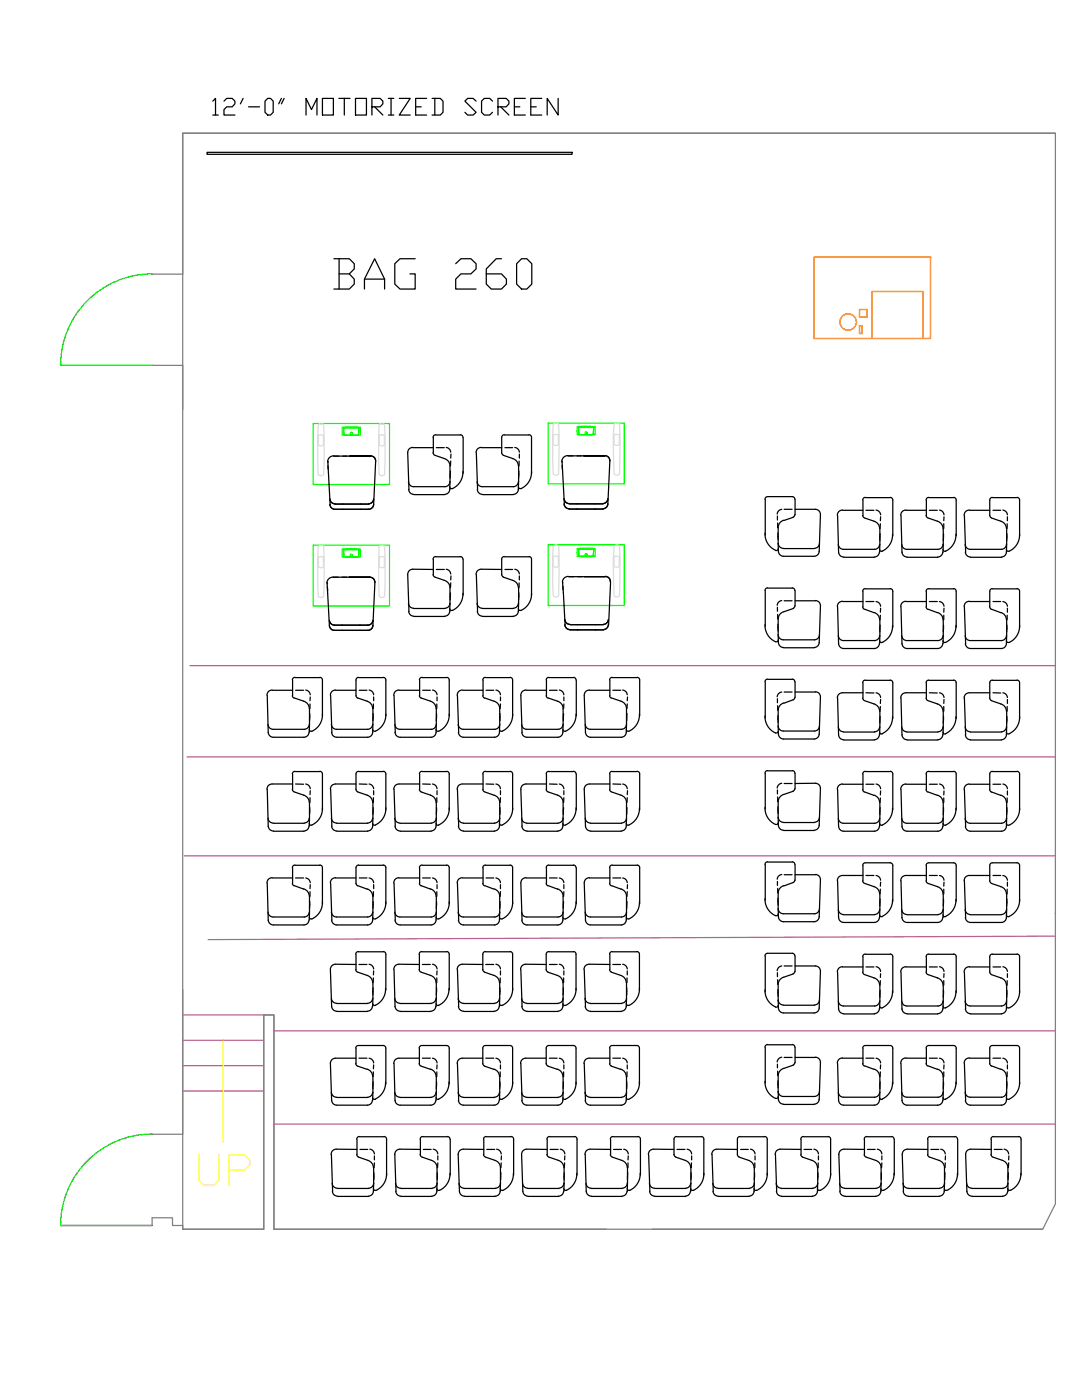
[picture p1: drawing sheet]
<svg xmlns="http://www.w3.org/2000/svg" width="216mm" height="279mm" viewBox="0 0 216 279" stroke-linecap="round" stroke-linejoin="round" font-family="sans-serif">
<defs><g id="words">
<text font-size="10.1" x="65.6" y="58.9">BAG 260</text>
<text font-size="10.1" fill="#ff0" x="38.8" y="237.8">UP</text>
<text font-size="7.1" x="41.6" y="24.3">12'-0&quot; MOTORIZED SCREEN</text>
</g></defs>
<!-- layer: WALL-FULL -->
<path d="M36.5 26.6h174.1v213.7l-2.5 5h-153.4v-42.7h-2.1v42.7h-16.1zM210.6 26.6h-174.1v28.1h-6.1M30.4 72.9h6.1v8.9M36.5 197.5v28.9h-6.1M30.4 244.6v-1.6h4v1.6h2.1v.7h16.1v-42.7h2.1v42.7h66.3M130.1 245.3h78" fill="none" stroke="#808080" stroke-width=".25"/>
<!-- layer: STAIRS -->
<path d="M37.9 132.8h172.7M37.3 151.1h173.3M36.8 170.8h173.8M210.6 186.8l-169.1 .7M36.5 202.6h16.1M36.5 207.6h16.1M36.5 212.7h16.1M36.5 217.7h16.1M54.7 205.7h155.9M54.7 224.3h155.9" fill="none" stroke="#b85c8a" stroke-width=".25"/>
<!-- layer: ANNOTATION-TEXT -->
<path d="M44.5 207.6v20.3" fill="none" stroke="#ff0" stroke-width=".25"/>
<!-- layer: DOOR -->
<path d="M30.3 54.7a18.2 18.2 0 0 0-18.2 18.2M30.4 72.9h-18.3h18.3M30.3 226.3a18.2 18.2 0 0 0-18.2 18.2M30.4 244.6h-18.3h18.3" fill="none" stroke="#00b800" stroke-width=".25"/>
<!-- layer: CLFUR -->
<g fill="none" stroke="#000" stroke-width=".25">
<path d="M41.3 30.4h72.8v.4h-72.8zM81.4 90.4l.2 7.3M81.5 96.1a1.02 1.02 0 0 0 1 1M81.6 97.7a1.02 1.02 0 0 0 1 1M82.4 89.3l-.8 .3-.2 .7M82.4 89.3h4.1M82.6 98.7h6.1M86.4 90.4l.4 .4M86.5 87.3v3.1M86.8 90.9l1.9 .6M86.9 86.8l-.4 .2-.1 .3M87 86.8h4.9"/>
<path d="M87.1 89.3h1.5M88.7 91.5a1.51 1.51 0 0 1 1.1 1.5M89 89.3a1.02 1.02 0 0 1 .9 .9M89.7 97.7a1.02 1.02 0 0 1-1 1M89.7 97.1a.37 .37 0 0 0 .6 .4M89.8 96.1a1.02 1.02 0 0 1-1 1h-6.3M89.8 93v3.1M89.8 96.1l-.1 1.6M89.9 94l-.1 1.4M89.9 92v1M90 90.6l-.1 .8M91.8 86.8h.3l.3 .5"/>
<path d="M92.4 94.1a3.5 3.5 0 0 1-2.1 3.4M92.4 87.3v7.1M95 90.4l.3 7.3M95.2 96.1a1.02 1.02 0 0 0 1 1h6.2M95.2 97.7a1.02 1.02 0 0 0 1.1 1M96 89.3l-.7 .3-.3 .7M96 89.3h4.1M96.3 98.7h6.1M100.1 90.4l.4 .4M100.5 90.9l1.8 .6M100.6 86.8l-.4 .2-.1 .3v3.1M100.7 86.8h4.9"/>
<path d="M100.8 89.3h1.5M102.3 91.5a1.51 1.51 0 0 1 1.1 1.5M102.7 89.3a1.02 1.02 0 0 1 .9 .9M103.4 96.1a1.02 1.02 0 0 1-1 1M103.4 97.7a1.02 1.02 0 0 1-1 1M103.4 97.1a.37 .37 0 0 0 .6 .4M103.5 93l-.1 4.7M103.5 94v1.4M103.6 92v1M103.6 90.6v.8M105.5 86.8l.5 .2 .1 .3v7.1M106.1 94.1a3.5 3.5 0 0 1-2.1 3.4"/>
<path d="M152.7 99.7v7.1M153.2 99.1l-.5 .3-.1 .2M153.2 99.1h4.9l.4 .3 .1 .2M158.6 99.7v3M172.2 99.8v3.1M172.7 99.3l-.5 .2-.1 .3M172.7 99.3h4.9M177.6 99.3h.3l.2 .5M178.1 99.8v7.2M184.8 99.8v3.1M185.3 99.3l-.4 .2-.1 .3M185.3 99.3h5"/>
<path d="M190.3 99.3l.4 .2 .1 .3M190.8 99.8v7.2M197.5 99.8v3.3l.3 .3 1.9 .6M198 99.3l-.4 .2-.1 .3M198 99.3h5M202.9 99.3l.5 .2v.3M203.4 99.8v7.2M81.4 114.7l.2 7.3M82.4 113.6l-.8 .3-.2 .7M82.4 113.6h4.1M86.4 114.7l.4 .5M86.5 111.6v3.1"/>
<path d="M86.8 115.2l1.9 .6M86.9 111.1l-.4 .2-.1 .3M87 111.1h4.9M87.1 113.6h1.5M88.7 115.8a1.51 1.51 0 0 1 1.1 1.5M89 113.6a1.02 1.02 0 0 1 .9 .9M89.8 117.3v3.1M89.9 118.3l-.1 1.4M89.9 116.3v1M90 114.9l-.1 .8M91.8 111.1h.3l.3 .5M92.4 118.4a3.5 3.5 0 0 1-2.1 3.4"/>
<path d="M92.4 111.6v7.2M95 114.7l.3 7.3M100.1 113.6h-4.4l-.6 .5-.1 .5M100.5 115.2l1.8 .6M100.6 111.1l-.4 .2-.1 .3v3.1l.4 .5M100.7 111.1h4.9M100.8 113.6h1.5M102.3 115.8a1.51 1.51 0 0 1 1.1 1.5M102.7 113.6a1.02 1.02 0 0 1 .9 .9M103.5 117.3l-.1 4.7M103.5 118.3v1.4M103.6 116.3v1"/>
<path d="M103.6 114.9v.8M105.5 111.1h.3l.3 .5v7.2M106.1 118.4a3.4 3.4 0 0 1-2.3 3.4l-.4-.3M152.6 106.4a3.5 3.5 0 0 0 2.1 3.4M152.7 117.9v7.1M153.2 117.3l-.5 .3-.1 .2M153.2 117.4h4.9M155.1 103v.8M155.2 104.4v.9M155.2 106.4l.1 1.3M155.3 109.5a.37 .37 0 0 1-.5 .3M155.3 108.4a1.02 1.02 0 0 0 1 1"/>
<path d="M155.3 110a1.02 1.02 0 0 0 1 1M156 119.9a1.02 1.02 0 0 0-.9 .9M156 101.6a1.02 1.02 0 0 0-.9 1M156.3 109.5h6.2M156.4 111h6.1M156.4 103.8a1.51 1.51 0 0 0-1.1 1.5v4.7M156.5 119.9h1.6M156.5 101.6h1.6M158.1 117.3l.2 .1 .3 .4M158.3 103.2l-1.9 .7M158.6 102.7l-.3 .5M158.6 117.9v3"/>
<path d="M158.6 119.9h4.1M158.6 101.6h4.1M162.7 119.9l.7 .3 .3 .7-.2 7.4M162.7 101.6l.7 .4 .3 .7M163.5 110a1.02 1.02 0 0 1-1.1 1M163.5 108.4a1.02 1.02 0 0 1-1 1M163.7 102.7l-.2 7.4M167.1 102.9l.2 7.3M167.3 108.6a1.02 1.02 0 0 0 1 1h6.2M167.3 110.2a1.02 1.02 0 0 0 1 1M168.1 120l-.7 .3-.3 .7M168.1 101.8l-.7 .3-.3 .7"/>
<path d="M168.1 101.8h4.1M168.4 111.2h6.1M172.1 102.9l.4 .5M172.2 118v3.1M172.5 103.4l1.9 .6M172.7 117.5l-.5 .2-.1 .3M172.7 117.5h4.9M172.8 101.8h1.6M174.4 104a1.51 1.51 0 0 1 1.1 1.5M174.8 101.8a1.02 1.02 0 0 1 .9 .9M175.5 110.2a1.02 1.02 0 0 1-1.1 1M175.5 108.6a1.02 1.02 0 0 1-1 1"/>
<path d="M175.5 109.6a.37 .37 0 0 0 .5 .4M175.6 105.5l-.1 4.7M175.6 106.5v.7M175.7 104.5l-.1 1M175.7 103.1v.8M177.6 117.5h.3l.2 .5M178.1 106.6a3.5 3.5 0 0 1-2.1 3.4M178.1 118v7.2M179.8 102.9l.2 7.3M179.9 108.6a1.02 1.02 0 0 0 1 1M180 110.2a1.02 1.02 0 0 0 1 1M180.8 120l-.8 .3-.3 .7"/>
<path d="M180.8 101.8l-.8 .3-.3 .7M180.8 101.8h4M181 111.2h6.1M184.8 102.9l.3 .5M184.8 118v3.1M185.2 103.4l1.8 .6a1.51 1.51 0 0 1 1.2 1.5M185.3 117.5l-.4 .2-.1 .3M185.3 117.5h5M185.4 101.8h1.6M187.5 101.8a1.02 1.02 0 0 1 .9 .9M188.1 110.2a1.02 1.02 0 0 1-1 1M188.2 108.6a1.02 1.02 0 0 1-1 1h-6.2"/>
<path d="M188.2 109.6a.37 .37 0 0 0 .5 .4M188.2 105.5v4.7M188.3 106.5l-.1 1.4M188.3 104.5v1M188.4 103.1l-.1 .8M190.3 117.5l.4 .2 .1 .3M190.7 106.6a3.5 3.5 0 0 1-2 3.4M190.8 118v7.2M192.4 102.9l.3 7.3M192.6 108.6a1.02 1.02 0 0 0 1 1h6.2M192.6 110.2a1.02 1.02 0 0 0 1 1M193.4 120l-.7 .3-.3 .7"/>
<path d="M193.4 101.8l-.7 .3-.3 .7M193.4 101.8h4.1M193.7 111.2h6.1M197.5 118v3.1l.3 .5M198 117.5l-.4 .2-.1 .3M198 117.5h5M198.1 101.8h1.6M199.7 104a1.51 1.51 0 0 1 1.1 1.5M200.1 101.8a1.02 1.02 0 0 1 .9 .9M200.8 108.6a1.02 1.02 0 0 1-1 1M200.8 110.2a1.02 1.02 0 0 1-1 1M200.9 105.5l-.1 4.7"/>
<path d="M200.9 106.5v1.4M201 104.5v1M201 103.1v.8M202.9 117.5l.5 .2v.3M203.4 106.6a3.4 3.4 0 0 1-2.2 3.4l-.4-.4M203.4 118v7.2M53.3 138.8l.2 7.4M54.3 137.7l-.7 .3-.3 .8M54.3 137.8h4.1M58.3 138.8l.4 .5M58.4 135.7v3.2M58.7 139.3l1.9 .6a1.51 1.51 0 0 1 1.1 1.5"/>
<path d="M58.9 135.2l-.5 .2-.1 .3M58.9 135.2h4.9M59 137.8h1.6M61 137.7a1.02 1.02 0 0 1 .9 1M61.9 139.1v.7M63.8 135.2l.5 .2v.3M64.3 135.7v7.2M66 138.8l.2 7.4M66.9 137.7l-.7 .3-.3 .8M67 137.8h4M71 135.7v3.1l.4 .5M71.4 139.3l1.9 .6"/>
<path d="M71.6 135.2l-.5 .2-.1 .3M71.6 135.2h4.9M71.7 137.8h1.5M73.2 139.9a1.51 1.51 0 0 1 1.2 1.5M73.6 137.7a1.02 1.02 0 0 1 1 1M74.6 139.1v.7M76.5 135.2l.4 .2 .1 .3M77 135.7v7.2M78.6 138.8l.3 7.4M79.6 137.7l-.7 .3-.3 .8M79.6 137.8h4.1M81.5 120.4a1.02 1.02 0 0 0 1 1"/>
<path d="M81.6 122a1.02 1.02 0 0 0 1 1M82.5 121.4h6.3M82.6 123h6.1M83.7 138.8l.3 .5M83.7 135.7v3.2M84 139.3l1.9 .6a1.51 1.51 0 0 1 1.1 1.5M84.2 135.2l-.4 .2-.1 .3M84.2 135.2h4.9M84.3 137.8h1.6M86.3 137.7a1.02 1.02 0 0 1 .9 1M87.2 139.1v.7M89.1 135.2l.5 .2v.3"/>
<path d="M89.6 135.7v7.2M89.7 122a1.02 1.02 0 0 1-1 1M89.7 121.5a.37 .37 0 0 0 .6 .3M89.8 120.4a1.02 1.02 0 0 1-1 1M89.8 120.4l-.1 1.6M91.3 138.8l.2 7.4M92.2 137.7l-.7 .3-.3 .8M92.3 137.8h4.1M95.2 120.4a1.02 1.02 0 0 0 1 1M95.2 122a1.02 1.02 0 0 0 1.1 1M96.2 121.4h6.2M96.3 123h6.1"/>
<path d="M96.3 138.8l.4 .5M96.4 135.7v3.2M96.7 139.3l1.9 .6a1.51 1.51 0 0 1 1.1 1.5v3.2M96.9 135.2l-.5 .2-.1 .3M96.9 135.2h4.9M97 137.8h1.5M98.9 137.7a1.02 1.02 0 0 1 1 1M99.9 139.1v.7M101.8 135.2l.4 .2 .1 .3M102.3 135.7v7.2M103.4 120.4a1.02 1.02 0 0 1-1 1M103.4 122a1.02 1.02 0 0 1-1 1"/>
<path d="M104.9 137.7l-.7 .3-.3 .8 .3 7.4M105 137.8h4M109 138.8l.3 .5M109 135.7v3.2M109.4 139.3l1.9 .6M109.5 135.2l-.4 .2-.1 .3M109.5 135.2h4.9M109.6 137.8h1.6M111.2 139.9a1.51 1.51 0 0 1 1.2 1.5v3.2M111.6 137.7a1.02 1.02 0 0 1 .9 1M112.5 139.1v.7M114.4 135.2l.3 .1 .2 .4"/>
<path d="M115 135.7v7.2M117.6 137.7l-.7 .3-.3 .8 .2 7.4M117.6 137.8h4.1M121.6 138.8l.4 .5M121.7 135.7v3.2M122 139.3l1.9 .6a1.51 1.51 0 0 1 1.1 1.5v3.2M122.2 135.2l-.5 .2-.1 .3M122.2 135.2h4.9M122.3 137.8h1.6M124.3 137.7a1.02 1.02 0 0 1 .9 1M125.2 139.1v.7M127.1 135.2l.5 .2v.3"/>
<path d="M127.6 135.7v7.2M152.6 124.7a3.4 3.4 0 0 0 2.3 3.4l.4-.4M152.7 136.1v7.2M153.2 135.5l-.5 .3-.1 .2M153.2 135.6h4.9M155.1 121.2v.8M155.1 139.4v.8M155.2 122.6v.9M155.2 124.6l.1 1.4M155.3 126.7v1.6M155.3 126.7a1.02 1.02 0 0 0 1 1M155.3 128.2a1.02 1.02 0 0 0 1 1"/>
<path d="M156 138.1a1.02 1.02 0 0 0-.9 1M156.3 127.7h6.2M156.4 129.3h6.1M156.4 122.1a1.51 1.51 0 0 0-1.1 1.4v3.2M156.5 138.1h1.6M158.1 135.5l.4 .3 .1 .2M158.3 139.6l-1.9 .7M158.3 121.4l-1.9 .7M158.6 139.2l-.3 .5M158.6 120.9l-.3 .5M158.6 136.1v3.1M158.6 138.1h4.1"/>
<path d="M162.7 138.1l.7 .3 .3 .7-.2 7.4M163.5 128.2a1.02 1.02 0 0 1-1.1 1M163.5 126.7a1.02 1.02 0 0 1-1 1M167.1 139.3l.2 7.4M167.1 121.1l.2 7.4M167.3 126.9a1.02 1.02 0 0 0 1 .9h6.2M167.3 128.4a1.02 1.02 0 0 0 1 1h6.2M168.1 120h4.1M172.1 139.3l.4 .5M172.1 121.1l.4 .5M172.2 138.3h-4.4l-.6 .5-.1 .5M172.2 136.3v3"/>
<path d="M172.5 139.8l1.9 .7M172.5 121.6l1.9 .7M172.7 135.7l-.5 .3-.1 .2M172.7 135.8h4.9M172.8 138.3h1.6M172.8 120h1.6M174.4 122.2a1.51 1.51 0 0 1 1.1 1.5M174.8 138.3a1.02 1.02 0 0 1 .9 .9M174.8 120.1a1.02 1.02 0 0 1 .9 .9M175.5 128.4a1.02 1.02 0 0 1-1.1 1M175.5 126.9a1.02 1.02 0 0 1-1 .9M175.5 127.9a.37 .37 0 0 0 .5 .3"/>
<path d="M175.6 123.7l-.1 4.7M175.6 124.8v.6M175.7 122.8l-.1 .9M175.7 139.6v.8M175.7 121.4v.8M177.6 135.7l.3 .1 .2 .4M178.1 124.8a3.5 3.5 0 0 1-2.1 3.4M178.1 136.3v7.1M179.8 139.3l.2 7.4M179.8 121.1l.2 7.4M179.9 126.9a1.02 1.02 0 0 0 1 .9M180 128.4a1.02 1.02 0 0 0 1 1"/>
<path d="M180.8 138.3l-.8 .3-.3 .7M180.8 138.3h4M180.8 120h4M184.8 139.3l.3 .5M184.8 121.1l.3 .5M184.8 136.3v3M185.2 139.8l1.8 .7a1.51 1.51 0 0 1 1.2 1.5M185.2 121.6l1.9 .7M185.3 135.7l-.4 .3-.1 .2M185.3 135.8h5M185.4 120h1.6M185.4 138.3h1.6"/>
<path d="M187 122.2a1.51 1.51 0 0 1 1.2 1.5M187.5 138.3a1.02 1.02 0 0 1 .9 .9M187.5 120.1a1.02 1.02 0 0 1 .9 .9M188.1 128.4a1.02 1.02 0 0 1-1 1h-6.1M188.2 126.9a1.02 1.02 0 0 1-1 .9h-6.2M188.2 127.9a.37 .37 0 0 0 .5 .3M188.2 123.7v4.7M188.3 124.8l-.1 1.3M188.3 122.8v.9M188.4 139.6l-.1 .8M188.4 121.4l-.1 .8M190.3 135.7l.2 .1 .3 .4"/>
<path d="M190.7 124.8a3.5 3.5 0 0 1-2 3.4M190.8 136.3v7.1M192.4 139.3l.3 7.4M192.4 121.1l.3 7.4M192.6 126.9a1.02 1.02 0 0 0 1 .9h6.2M192.6 128.4a1.02 1.02 0 0 0 1 1h6.2M193.4 120h4.1M197.5 138.3h-4.4l-.6 .5-.1 .5M197.5 136.3v3.2l.3 .3 1.9 .7M197.8 121.6l1.9 .7M198 135.7l-.4 .3-.1 .2M198 135.8h5"/>
<path d="M198.1 120h1.6M198.1 138.3h1.6M199.7 122.2a1.51 1.51 0 0 1 1.1 1.5M200.1 138.3a1.02 1.02 0 0 1 .9 .9M200.1 120.1a1.02 1.02 0 0 1 .9 .9M200.8 126.9a1.02 1.02 0 0 1-1 .9M200.8 128.4a1.02 1.02 0 0 1-1 1M200.9 123.7l-.1 4.7M200.9 124.8v1.3M201 122.8v.9M201 121.4v.8M201 139.6v.8"/>
<path d="M202.9 135.7l.5 .3v.2M203.4 124.8a3.4 3.4 0 0 1-2.2 3.4l-.4-.3M203.4 136.3v7.1M53.3 157.5l.2 7.4M53.5 144.6a1.02 1.02 0 0 0 1 .9M53.5 146.2a1.02 1.02 0 0 0 1 .9M54.3 156.5l-.7 .3-.3 .7M54.3 156.5h4.1M58.3 157.5l.4 .5M58.4 154.5v3.1M58.7 158.1l1.9 .6a1.51 1.51 0 0 1 1.1 1.5M58.9 153.9l-.5 .3-.1 .3"/>
<path d="M58.9 154h4.9M59 156.5h1.6M61 156.5a1.02 1.02 0 0 1 .9 .9M61.7 146.1a1.02 1.02 0 0 1-1.1 1h-6M61.7 144.6a1.02 1.02 0 0 1-1 .9h-6.2M61.8 141.4l-.1 4.7M61.8 142.4v1.4M61.9 140.5v.9M61.9 159.2v.9M61.9 157.8v.8M63.8 153.9l.3 .1 .2 .5M64.3 142.5a3.4 3.4 0 0 1-2.3 3.4l-.3-.3"/>
<path d="M64.3 154.5v7.1M66 157.5l.2 7.4M66.1 144.6a1.02 1.02 0 0 0 1 .9h6.3M66.2 146.2a1.02 1.02 0 0 0 1 .9h6.2M71 156.5h-4.3l-.6 .5-.2 .5M71 154.5l.1 3.2 .3 .3 1.9 .7M71.6 153.9l-.3 .1-.3 .5M71.6 154h4.9M71.7 156.5h1.5M73.2 158.7a1.51 1.51 0 0 1 1.2 1.5M73.6 156.5a1.02 1.02 0 0 1 1 .9M74.4 144.6a1.02 1.02 0 0 1-1.1 .9"/>
<path d="M74.4 146.1a1.02 1.02 0 0 1-1.1 1M74.4 141.4v4.7M74.5 142.4l-.1 1.4M74.5 140.5v.9M74.5 159.2v.9M74.6 157.8v.8M76.5 153.9l.2 .1 .3 .5M77 142.5a3.4 3.4 0 0 1-2.3 3.4l-.3-.3M77 154.5v7.1M78.6 157.5l.3 7.4M83.7 157.5l.3 .6 1.9 .6a1.51 1.51 0 0 1 1.1 1.5M83.7 156.5h-4.4l-.6 .5-.1 .5"/>
<path d="M83.7 154.5v3.1M84.2 153.9l-.3 .1-.2 .5M84.2 154h4.9M84.3 156.5h1.6M86.3 156.5a1.02 1.02 0 0 1 .9 .9M87 146.1a1.02 1.02 0 0 1-1 1h-6.2a1.02 1.02 0 0 1-1-.9M87.1 144.6a1.02 1.02 0 0 1-1 .9h-6.3a1.02 1.02 0 0 1-1-.9M87.1 141.4v3.2M87.1 144.6l-.1 1.5M87.1 142.4v1.4M87.2 140.5v.9M87.2 159.2v.9"/>
<path d="M87.2 157.8v.8M89.1 153.9l.3 .1 .2 .5M89.6 142.5a3.4 3.4 0 0 1-2.2 3.4l-.4-.3M89.6 154.5v7.1M91.3 157.5l.2 7.4M91.4 144.6a1.02 1.02 0 0 0 1 .9M91.5 146.2a1.02 1.02 0 0 0 1 .9M92.2 156.5l-.7 .3-.3 .7M92.3 156.5h4.1M92.5 145.5h6.2M92.5 147.1h6.2M96.3 157.5l.4 .5"/>
<path d="M96.4 154.5v3.1M96.7 158.1l1.9 .6a1.51 1.51 0 0 1 1.1 1.5v4.6M96.9 153.9l-.3 .1-.3 .5M96.9 154h4.9M97 156.5h1.5M98.9 156.5a1.02 1.02 0 0 1 1 .9M99.7 146.1a1.02 1.02 0 0 1-1.1 1M99.7 145.6a.37 .37 0 0 0 .5 .3M99.7 144.6a1.02 1.02 0 0 1-1 .9M99.7 144.6v1.5M99.8 142.4v1.4M99.9 157.8v.8"/>
<path d="M99.9 159.2l-.1 .9M99.9 140.5l-.1 .9M101.8 153.9l.4 .3 .1 .3M102.3 142.5a3.5 3.5 0 0 1-2.1 3.4M102.3 154.5v7.1M103.9 157.5l.3 7.4M104.1 144.6a1.02 1.02 0 0 0 1 .9h6.3M104.1 146.2a1.02 1.02 0 0 0 1 .9h6.2M109 157.5l.3 .5M109 156.5h-4.3l-.6 .5-.2 .5M109 154.5v3.1M109.4 158.1l1.9 .6"/>
<path d="M109.5 153.9l-.3 .1-.2 .5M109.5 154h4.9M109.6 156.5h1.6M111.2 158.7a1.51 1.51 0 0 1 1.2 1.5l-.1 4.6M111.6 156.5a1.02 1.02 0 0 1 .9 .9M112.3 146.1a1.02 1.02 0 0 1-1 1M112.4 144.6a1.02 1.02 0 0 1-1.1 .9M112.4 144.6l-.1 1.5M112.5 142.4l-.1 1.4M112.5 157.8v.8M112.5 159.2v.9M112.5 140.5v.9"/>
<path d="M114.4 153.9l.3 .1 .2 .5M114.9 142.5a3.4 3.4 0 0 1-2.2 3.4l-.4-.3M115 154.5v7.1M116.6 157.5l.2 7.4M116.8 144.6a1.02 1.02 0 0 0 1 .9M116.8 146.2a1.02 1.02 0 0 0 1 .9M117.6 156.5l-.7 .3-.3 .7M117.6 156.5h4.1M121.6 157.5l.4 .5M121.7 154.5v3.1M122 158.1l1.9 .6a1.51 1.51 0 0 1 1.1 1.5v4.6M122.2 153.9l-.5 .3-.1 .3"/>
<path d="M122.2 154h4.9M122.3 156.5h1.6M124.3 156.5a1.02 1.02 0 0 1 .9 .9M125 146.1a1.02 1.02 0 0 1-1.1 1h-6M125 144.6a1.02 1.02 0 0 1-1 .9h-6.2M125 144.6v1.5M125.1 142.4v1.4M125.2 159.2l-.1 .9M125.2 140.5l-.1 .9M125.2 157.8v.8M127.1 153.9l.5 .3v.3M127.6 142.5a3.4 3.4 0 0 1-2.3 3.4l-.3-.3"/>
<path d="M127.6 154.5v7.1M152.6 142.9a3.4 3.4 0 0 0 2.3 3.4l.4-.4M152.7 154.3v7.2M153.2 153.8l-.5 .2-.1 .3M153.2 153.8h4.9M155.1 157.7v.7M155.2 140.8v.9M155.2 159v1M155.2 142.8l.1 1.4M155.3 144.9a1.02 1.02 0 0 0 1 1M155.3 146.5a1.02 1.02 0 0 0 1 1M156 156.3a1.02 1.02 0 0 0-.9 1"/>
<path d="M156.3 145.9h6.2M156.4 147.5h6.1M156.4 158.5a1.51 1.51 0 0 0-1.1 1.5v4.7M156.4 140.3a1.51 1.51 0 0 0-1.1 1.5v4.7M156.5 156.4h1.6M158.1 153.8l.2 .1 .3 .4M158.3 157.9l-1.9 .6M158.6 157.4l-.3 .5M158.6 154.3v3.1M162.7 156.3l.7 .3 .3 .8M162.7 156.3l-4.1 .1M163.5 146.5a1.02 1.02 0 0 1-1.1 1"/>
<path d="M163.5 144.9a1.02 1.02 0 0 1-1 1M163.7 157.4l-.2 7.3M167.1 157.6l.2 7.3M167.3 145.1a1.02 1.02 0 0 0 1 .9M167.3 146.6a1.02 1.02 0 0 0 1 1M168.1 156.5l-.7 .3-.3 .7M168.1 156.5h4.1M168.3 146.1h6.2M168.4 147.7h6.1M172.1 157.6l.4 .5M172.2 154.5v3.1M172.5 158.1l1.9 .6"/>
<path d="M172.7 153.9l-.3 .1-.3 .5M172.7 154h4.9M172.8 156.5h1.6M174.4 158.7a1.51 1.51 0 0 1 1.1 1.5M174.4 140.5a1.51 1.51 0 0 1 1.1 1.5M174.8 156.5a1.02 1.02 0 0 1 .9 .9M175.5 146.6a1.02 1.02 0 0 1-1.1 1M175.5 145.1a1.02 1.02 0 0 1-1 .9M175.5 146.1a.37 .37 0 0 0 .5 .4M175.6 142l-.1 4.6M175.6 143v.7M175.7 159.2l-.1 .9"/>
<path d="M175.7 141l-.1 .9M175.7 157.9v.7M177.6 153.9l.3 .1 .2 .5M178.1 143a3.5 3.5 0 0 1-2.1 3.4M178.1 154.5v7.1M179.8 157.6l.2 7.3M179.9 145.1a1.02 1.02 0 0 0 1 .9M180 146.6a1.02 1.02 0 0 0 1 1M180.8 156.5l-.8 .3-.3 .7M180.8 156.5h4M181 146.1h6.2M181 147.7h6.1"/>
<path d="M184.8 157.6l.3 .5M184.8 154.5v3.1M185.2 158.1l1.9 .6M185.3 153.9l-.4 .3-.1 .3M185.3 154h5M185.4 156.5h1.6M187 158.7a1.51 1.51 0 0 1 1.2 1.5M187.5 156.5a1.02 1.02 0 0 1 .9 .9M188.1 146.6a1.02 1.02 0 0 1-1 1M188.2 145.1a1.02 1.02 0 0 1-1 .9M188.2 146.1a.37 .37 0 0 0 .5 .4M188.2 142v4.6"/>
<path d="M188.3 143l-.1 1.3M188.3 141v.9M188.3 159.2v.9M188.4 157.9l-.1 .7M190.3 153.9l.4 .3 .1 .3M190.7 143a3.5 3.5 0 0 1-2 3.4M190.8 154.5v7.1M192.4 157.6l.3 7.3M192.6 145.1a1.02 1.02 0 0 0 1 .9M192.6 146.6a1.02 1.02 0 0 0 1 1M193.4 156.5l-.7 .3-.3 .7M193.4 156.5h4.1"/>
<path d="M193.6 146.1h6.2M193.7 147.7h6.1M197.5 154.5v3.1l.3 .5M197.8 158.1l1.9 .6M198 153.9l-.4 .3-.1 .3M198 154h5M198.1 156.5h1.6M199.7 158.7a1.51 1.51 0 0 1 1.1 1.5M199.7 140.5a1.51 1.51 0 0 1 1.1 1.5M200.1 156.5a1.02 1.02 0 0 1 .9 .9M200.8 145.1a1.02 1.02 0 0 1-1 .9M200.8 146.6a1.02 1.02 0 0 1-1 1"/>
<path d="M200.8 146.1a.37 .37 0 0 0 .5 .4M200.9 142l-.1 4.6M200.9 143v1.3M201 141v.9M201 159.2v.9M201 157.9v.7M202.9 153.9l.5 .3v.3M203.4 143a3.5 3.5 0 0 1-2 3.4M203.4 154.5v7.1M53.3 176.3l.2 7.4M53.5 163.3a1.02 1.02 0 0 0 1 1M53.5 164.9a1.02 1.02 0 0 0 1 .9"/>
<path d="M54.3 175.2l-.7 .3-.3 .7M54.3 175.2h4.1M54.5 164.3h6.2M54.6 165.9h6.1M58.3 176.3l.4 .5M58.4 173.2v3.1M58.7 176.8l1.9 .6M58.9 172.6l-.5 .3-.1 .3M58.9 172.7h4.9M59 175.2h1.6M60.6 177.4a1.51 1.51 0 0 1 1.1 1.5M61 175.2a1.02 1.02 0 0 1 .9 1"/>
<path d="M61.7 164.8a1.02 1.02 0 0 1-1.1 1M61.7 163.3a1.02 1.02 0 0 1-1 1M61.7 164.3a.37 .37 0 0 0 .5 .4M61.8 160.2l-.1 4.6M61.8 178.9l-.1 4.7M61.8 179.9v1.4M61.8 161.2v1.3M61.9 177.9v1M61.9 176.6v.7M63.8 172.6l.3 .1 .2 .5M64.3 180a3.4 3.4 0 0 1-2.3 3.4l-.3-.4M64.3 161.2a3.5 3.5 0 0 1-2.1 3.4"/>
<path d="M64.3 173.2v7.2M66 176.3l.2 7.4M66.1 163.3a1.02 1.02 0 0 0 1 1M66.2 164.9a1.02 1.02 0 0 0 1 .9M66.9 175.2l-.7 .3-.3 .7M67 175.2h4M67.2 164.3h6.2M67.2 165.9h6.2M71 173.2v3.1l.4 .5M71.4 176.8l1.9 .6M71.6 172.6l-.5 .3-.1 .3M71.6 172.7h4.9"/>
<path d="M71.7 175.2h1.5M73.2 177.4a1.51 1.51 0 0 1 1.2 1.5M73.6 175.2a1.02 1.02 0 0 1 1 1M74.4 163.3a1.02 1.02 0 0 1-1.1 1M74.4 164.8a1.02 1.02 0 0 1-1.1 1M74.4 164.3a.37 .37 0 0 0 .5 .4M74.4 160.2v4.6M74.4 178.9v4.7M74.5 179.9l-.1 1.4M74.5 161.2l-.1 1.3M74.5 177.9v1M74.6 176.6v.7"/>
<path d="M76.5 172.6l.2 .1 .3 .5M77 180a3.4 3.4 0 0 1-2.3 3.4l-.3-.4M77 161.2a3.5 3.5 0 0 1-2.1 3.4M77 173.2v7.2M78.6 176.3l.3 7.4M78.8 163.3a1.02 1.02 0 0 0 1 1M78.8 164.9a1.02 1.02 0 0 0 1 .9M79.6 175.2l-.7 .3-.3 .7M79.6 175.2h4.1M79.8 164.3h6.3M79.9 165.9h6.1M83.7 176.3l.3 .5"/>
<path d="M83.7 173.2v3.1M84 176.8l1.9 .6M84.2 172.6l-.4 .3-.1 .3M84.2 172.7h4.9M84.3 175.2h1.6M85.9 177.4a1.51 1.51 0 0 1 1.1 1.5M86.3 175.2a1.02 1.02 0 0 1 .9 1M87 164.8a1.02 1.02 0 0 1-1 1M87 164.3a.37 .37 0 0 0 .5 .4M87.1 163.3a1.02 1.02 0 0 1-1.1 1M87.1 160.2l-.1 4.6M87.1 178.9l-.1 4.7"/>
<path d="M87.1 161.2v1.3M87.1 179.9v1.4M87.2 177.9v1M87.2 176.6v.7M89.1 172.6l.3 .1 .2 .5M89.6 180a3.4 3.4 0 0 1-2.2 3.4l-.4-.4M89.6 161.2a3.5 3.5 0 0 1-2.1 3.4M89.6 173.2v7.2M91.3 176.3l.2 7.4M91.4 163.3a1.02 1.02 0 0 0 1 1M91.5 164.9a1.02 1.02 0 0 0 1 .9M92.2 175.2l-.7 .3-.3 .7"/>
<path d="M92.3 175.2h4.1M92.5 164.3h6.2M92.5 165.9h6.2M96.3 176.3l.4 .5M96.4 173.2v3.1M96.7 176.8l1.9 .6M96.9 172.6l-.5 .3-.1 .3M96.9 172.7h4.9M97 175.2h1.5M98.6 177.4a1.51 1.51 0 0 1 1.1 1.5v4.7M98.9 175.2a1.02 1.02 0 0 1 1 1M99.7 164.8a1.02 1.02 0 0 1-1.1 1"/>
<path d="M99.7 164.3a.37 .37 0 0 0 .5 .4M99.7 163.3a1.02 1.02 0 0 1-1 1M99.8 161.2v1.3M99.8 179.9v1.4M99.9 176.6v.7M99.9 177.9l-.1 1M101.8 172.6l.4 .3 .1 .3M102.3 180a3.5 3.5 0 0 1-2.1 3.4M102.3 161.2a3.5 3.5 0 0 1-2.1 3.4M102.3 173.2v7.2M103.9 176.3l.3 7.4M104.1 163.3a1.02 1.02 0 0 0 1 1"/>
<path d="M104.1 164.9a1.02 1.02 0 0 0 1 .9M104.9 175.2l-.7 .3-.3 .7M105 175.2h4M105.1 164.3h6.3M105.2 165.9h6.1M109 176.3l.3 .5M109 173.2v3.1M109.4 176.8l1.9 .6M109.5 172.6l-.4 .3-.1 .3M109.5 172.7h4.9M109.6 175.2h1.6M111.2 177.4a1.51 1.51 0 0 1 1.2 1.5l-.1 4.7"/>
<path d="M111.6 175.2a1.02 1.02 0 0 1 .9 1M112.3 164.8a1.02 1.02 0 0 1-1 1M112.3 164.3a.37 .37 0 0 0 .5 .4M112.4 163.3a1.02 1.02 0 0 1-1.1 1M112.5 161.2l-.1 1.3M112.5 179.9l-.1 1.4M112.5 176.6v.7M112.5 177.9v1M114.4 172.6l.3 .1 .2 .5M114.9 180a3.4 3.4 0 0 1-2.2 3.4l-.4-.4M114.9 161.2a3.5 3.5 0 0 1-2.1 3.4M115 173.2v7.2"/>
<path d="M116.6 176.3l.2 7.4M116.8 163.3a1.02 1.02 0 0 0 1 1M116.8 164.9a1.02 1.02 0 0 0 1 .9M117.6 175.2l-.7 .3-.3 .7M117.6 175.2h4.1M117.8 164.3h6.2M117.9 165.9h6.1M121.6 176.3l.4 .5M121.7 173.2v3.1M122 176.8l1.9 .6M122.2 172.6l-.5 .3-.1 .3M122.2 172.7h4.9"/>
<path d="M122.3 175.2h1.6M123.9 177.4a1.51 1.51 0 0 1 1.1 1.5v4.7M124.3 175.2a1.02 1.02 0 0 1 .9 1M125 164.8a1.02 1.02 0 0 1-1.1 1M125 164.3a.37 .37 0 0 0 .5 .4M125 163.3a1.02 1.02 0 0 1-1 1M125.1 161.2v1.3M125.1 179.9v1.4M125.2 177.9l-.1 1M125.2 176.6v.7M127.1 172.6l.5 .3v.3M127.6 180a3.4 3.4 0 0 1-2.3 3.4l-.3-.4"/>
<path d="M127.6 161.2a3.5 3.5 0 0 1-2.1 3.4M127.6 173.2v7.2M152.6 179.3a3.4 3.4 0 0 0 2.3 3.5l.4-.4M152.6 161.1a3.4 3.4 0 0 0 2.3 3.4l.4-.3M152.7 172.5v7.2M153.2 172l-.5 .2-.1 .3M153.2 172h4.9M155.1 175.9v.8M155.2 177.3v.9M155.2 161l.1 1.4M155.2 179.2l.1 1.4M155.3 163.1a1.02 1.02 0 0 0 1 1"/>
<path d="M155.3 164.7a1.02 1.02 0 0 0 1 1M156 174.5a1.02 1.02 0 0 0-.9 1M156.3 164.2h6.2M156.4 165.7h6.1M156.4 176.8a1.51 1.51 0 0 0-1.1 1.4v3.2M156.5 174.6h1.6M158.1 172l.2 .1 .3 .4M158.3 176.1l-1.9 .7M158.6 175.6l-.3 .5M158.6 172.5v3.2M158.6 174.6h4.1M162.7 174.5l.7 .3 .3 .8-.2 7.4"/>
<path d="M163.5 164.7a1.02 1.02 0 0 1-1.1 1M163.5 163.1a1.02 1.02 0 0 1-1 1M167.1 175.8l.2 7.4M167.3 163.3a1.02 1.02 0 0 0 1 1h6.2M167.3 164.9a1.02 1.02 0 0 0 1 1h6.2M172.1 175.8l.4 .5M172.2 174.7l-4.4 .1-.6 .4-.1 .6M172.2 172.7v3.1M172.5 176.3l1.9 .7M172.7 172.2l-.5 .2-.1 .3M172.7 172.2h4.9l.5 .2v.3M172.8 174.7h1.6"/>
<path d="M174.4 177a1.51 1.51 0 0 1 1.1 1.4M174.8 174.7a1.02 1.02 0 0 1 .9 1M175.5 164.9a1.02 1.02 0 0 1-1.1 1M175.5 163.3a1.02 1.02 0 0 1-1 1M175.5 164.3a.37 .37 0 0 0 .5 .4M175.6 160.2l-.1 4.7M175.6 178.4l-.1 4.7M175.6 179.4v.7M175.6 161.2v.7M175.7 177.4l-.1 1M175.7 176.1v.8M178.1 179.5a3.5 3.5 0 0 1-2.1 3.4"/>
<path d="M178.1 161.3a3.5 3.5 0 0 1-2.1 3.4M178.1 172.7v7.2M179.8 175.8l.2 7.4M179.9 163.3a1.02 1.02 0 0 0 1 1M180 164.9a1.02 1.02 0 0 0 1 1M180.8 174.7l-.8 .3-.3 .8M180.8 174.7h4M184.8 175.8l.3 .5M184.8 172.7v3.1M185.2 176.3l1.8 .7a1.51 1.51 0 0 1 1.2 1.4M185.4 174.7h1.6M187.5 174.7a1.02 1.02 0 0 1 .9 1"/>
<path d="M188.1 164.9a1.02 1.02 0 0 1-1 1h-6.1M188.2 163.3a1.02 1.02 0 0 1-1 1h-6.2M188.2 164.3a.37 .37 0 0 0 .5 .4M188.2 160.2v4.7M188.2 178.4v4.7M188.3 161.2l-.1 1.4M188.3 179.4l-.1 1.4M188.3 177.4v1M188.4 176.1l-.1 .8M190.3 172.2l.4 .2 .1 .3M190.3 172.2h-5l-.4 .2-.1 .3M190.7 179.5a3.5 3.5 0 0 1-2 3.4"/>
<path d="M190.7 161.3a3.5 3.5 0 0 1-2 3.4M190.8 172.7v7.2M192.4 175.8l.3 7.4M192.6 163.3a1.02 1.02 0 0 0 1 1h6.2M192.6 164.9a1.02 1.02 0 0 0 1 1h6.2M197.5 174.7l-4.4 .1-.6 .4-.1 .6M197.5 172.7v3.3l.3 .3 1.9 .7M198 172.2l-.4 .2-.1 .3M198 172.2h4.9l.5 .2v.3M198.1 174.7h1.6M199.7 177a1.51 1.51 0 0 1 1.1 1.4M200.1 174.7a1.02 1.02 0 0 1 .9 1"/>
<path d="M200.8 163.3a1.02 1.02 0 0 1-1 1M200.8 164.9a1.02 1.02 0 0 1-1 1M200.9 160.2l-.1 4.7M200.9 178.4l-.1 4.7M200.9 161.2v1.4M200.9 179.4v1.4M201 177.4v1M201 176.1v.8M203.4 179.5a3.5 3.5 0 0 1-2 3.4M203.4 161.3a3.4 3.4 0 0 1-2.2 3.4l-.4-.4M203.4 172.7v7.2M53.5 182a1.02 1.02 0 0 0 1 1"/>
<path d="M53.5 183.6a1.02 1.02 0 0 0 1 1M61.7 183.6a1.02 1.02 0 0 1-1.1 1h-6M61.7 182a1.02 1.02 0 0 1-1 1h-6.2M66.1 199.2a1.02 1.02 0 0 0 1 1M66.1 182a1.02 1.02 0 0 0 1 1h6.3M66.2 183.6a1.02 1.02 0 0 0 1 1h6.2M71 193.5l.3 .5M71 192.5l-4.1-.1-.5 .2-.3 .4-.2 .5 .3 7.4M71 190.4v3.1M71.4 194l1.9 .7M71.5 189.9l-.3 .1-.2 .4M71.5 190h5"/>
<path d="M71.6 192.5h1.6M73.2 194.7a1.51 1.51 0 0 1 1.2 1.4M73.6 192.4a1.02 1.02 0 0 1 1 1M74.4 199.2a1.02 1.02 0 0 1-1.1 1M74.4 182a1.02 1.02 0 0 1-1.1 1M74.4 183.6a1.02 1.02 0 0 1-1.1 1M74.4 196.2v4.7M74.5 197.1l-.1 .7M74.5 195.2v.9M74.6 193.8l-.1 .8M76.5 189.9l.2 .1 .3 .4M76.9 197.2a3.5 3.5 0 0 1-2.1 3.5"/>
<path d="M77 190.4v7.2M78.6 193.5l.2 7.4M78.8 199.2a1.02 1.02 0 0 0 1 1M83.6 193.5l.4 .5M83.7 192.5h-4.4l-.6 .5-.1 .5M83.7 190.4v3.1M84 194l1.9 .7a1.51 1.51 0 0 1 1.1 1.4M84.2 189.9l-.3 .1-.3 .4M84.2 190h4.9M84.3 192.5h1.6M86.3 192.4a1.02 1.02 0 0 1 .9 1M87 199.2a1.02 1.02 0 0 1-1 1"/>
<path d="M87 183.6a1.02 1.02 0 0 1-1 1h-6.2a1.02 1.02 0 0 1-1-1M87.1 182a1.02 1.02 0 0 1-1 1h-6.3a1.02 1.02 0 0 1-1-1M87.1 196.2l-.1 4.7M87.1 197.1v1.4M87.2 195.2v.9M87.2 193.8v.8M89.1 189.9l.3 .1 .2 .4M89.6 197.2a3.5 3.5 0 0 1-2.1 3.5M89.6 190.4v7.2M91.3 193.5l.2 7.4M91.4 199.2a1.02 1.02 0 0 0 1 1M91.4 182a1.02 1.02 0 0 0 1 1"/>
<path d="M91.5 183.6a1.02 1.02 0 0 0 1 1M92.2 192.4l-.7 .3-.3 .8M92.3 192.4l4 .1M92.5 183h6.2M92.5 184.6h6.2M96.3 190.4l.1 3.3 .3 .3 1.9 .7M96.9 189.9l-.3 .1-.3 .4M96.9 190h4.9M96.9 192.5h1.6M98.5 194.7a1.51 1.51 0 0 1 1.2 1.4M98.9 192.4a1.02 1.02 0 0 1 1 1M99.7 199.2a1.02 1.02 0 0 1-1.1 1"/>
<path d="M99.7 183.6a1.02 1.02 0 0 1-1.1 1M99.7 183a.37 .37 0 0 0 .5 .4M99.7 182a1.02 1.02 0 0 1-1 1M99.7 196.2v4.7M99.8 197.1l-.1 1.4M99.8 195.2v.9M99.9 193.8v.8M101.8 189.9l.2 .1 .3 .4M102.3 197.2a3.5 3.5 0 0 1-2.1 3.5M102.3 190.4v7.2M103.9 193.5l.3 7.4M104.1 199.2a1.02 1.02 0 0 0 1 1"/>
<path d="M104.1 182a1.02 1.02 0 0 0 1 1h6.3M104.1 183.6a1.02 1.02 0 0 0 1 1h6.2M109 192.5h-4.4l-.6 .5-.1 .5M109 190.4v3.3l.3 .3 1.9 .7M109.5 189.9l-.3 .1-.2 .4M109.5 190h4.9M109.6 192.5h1.6M111.2 194.7a1.51 1.51 0 0 1 1.1 1.4M111.6 192.4a1.02 1.02 0 0 1 .9 1M112.3 183.6a1.02 1.02 0 0 1-1 1M112.4 199.2a1.02 1.02 0 0 1-1.1 1M112.4 182a1.02 1.02 0 0 1-1.1 1"/>
<path d="M112.4 196.2l-.1 4.7M112.4 197.1v1.4M112.5 195.2v.9M112.5 193.8v.8M114.4 189.9l.3 .1 .2 .4M114.9 197.2a3.4 3.4 0 0 1-2.2 3.5l-.4-.4M114.9 190.4v7.2M116.6 193.5l.2 7.4M116.7 199.2a1.02 1.02 0 0 0 1 1M116.8 182a1.02 1.02 0 0 0 1 1M116.8 183.6a1.02 1.02 0 0 0 1 1M117.5 192.4l-.7 .3-.3 .8"/>
<path d="M117.6 192.4l4.1 .1M121.6 193.5l.4 .5 1.8 .7a1.51 1.51 0 0 1 1.2 1.4M121.7 190.4v3.1M122.2 189.9l-.3 .1-.3 .4M122.2 190h4.9M122.3 192.5h1.5M124.3 192.4a1.02 1.02 0 0 1 .9 1M125 183.6a1.02 1.02 0 0 1-1.1 1h-6M125 199.2a1.02 1.02 0 0 1-1 1M125 182a1.02 1.02 0 0 1-1 1h-6.2M125 196.2v4.7M125.1 197.1v1.4"/>
<path d="M125.1 195.2v.9M125.2 193.8v.8M127.1 189.9l.2 .1 .3 .4M127.6 197.2a3.4 3.4 0 0 1-2.3 3.5l-.3-.4M127.6 190.4v7.2M152.6 197.5a3.5 3.5 0 0 0 2.1 3.5M152.7 190.8v7.1M153.2 190.2l-.5 .3-.1 .3M153.2 190.2h4.9l.2 .1 .3 .5M155.1 194.1v.8M155.2 195.5v1M155.2 197.5l.1 1.3"/>
<path d="M155.3 181.4v1.6M155.3 199.6a1.02 1.02 0 0 0 1 1M155.3 181.4a1.02 1.02 0 0 0 1 1M155.3 182.9a1.02 1.02 0 0 0 1 1M156 192.8a1.02 1.02 0 0 0-.9 .9M156.3 182.4h6.2M156.4 183.9h6.1M156.4 195a1.51 1.51 0 0 0-1.1 1.5v4.7M156.5 192.8h1.6M158.3 194.4l-1.9 .6M158.6 193.8l-.3 .5M158.6 190.8v3.1"/>
<path d="M158.6 192.8h4.1M162.7 192.8l.7 .3 .3 .7M163.5 183a1.02 1.02 0 0 1-1.1 .9M163.5 199.6a1.02 1.02 0 0 1-1 1M163.5 181.4a1.02 1.02 0 0 1-1 1M163.7 193.8l-.2 7.4M167.1 194l.2 7.4M167.3 199.8a1.02 1.02 0 0 0 1 1h6.2M167.3 181.5a1.02 1.02 0 0 0 1 1M167.3 183.1a1.02 1.02 0 0 0 1 1h6.2M168.1 192.9l-.7 .3-.3 .8M168.1 193h4.1"/>
<path d="M168.3 182.6h6.2M172.1 194l.4 .5M172.2 190.9v3.1M172.5 194.5l1.9 .7M172.7 190.4l-.5 .3-.1 .2M172.7 190.4h4.9M172.8 193h1.6M174.4 195.2a1.51 1.51 0 0 1 1.1 1.4M174.8 192.9a1.02 1.02 0 0 1 .9 1M175.5 183.1a1.02 1.02 0 0 1-1.1 1M175.5 199.8a1.02 1.02 0 0 1-1 1M175.5 181.5a1.02 1.02 0 0 1-1 1"/>
<path d="M175.5 182.6a.37 .37 0 0 0 .5 .3M175.6 196.6l-.1 4.8M175.6 197.6v.7M175.7 195.7l-.1 .9M175.7 194.3v.8M177.6 190.4l.3 .1 .2 .4M178.1 197.7a3.5 3.5 0 0 1-2.1 3.4M178.1 190.9v7.2M179.8 194l.2 7.4M179.9 199.8a1.02 1.02 0 0 0 1 1M179.9 181.5a1.02 1.02 0 0 0 1 1M180 183.1a1.02 1.02 0 0 0 1 1"/>
<path d="M180.8 192.9l-.8 .3-.3 .8M180.8 193h4M181 182.6h6.2M184.8 194l.3 .5M184.8 190.9v3.1M185.2 194.5l1.8 .7a1.51 1.51 0 0 1 1.2 1.4M185.3 190.4l-.4 .3-.1 .2M185.3 190.4h5M185.4 193h1.6M187.5 192.9a1.02 1.02 0 0 1 .9 1M188.1 183.1a1.02 1.02 0 0 1-1 1h-6.1M188.2 199.8a1.02 1.02 0 0 1-1 1h-6.2"/>
<path d="M188.2 181.5a1.02 1.02 0 0 1-1 1M188.2 182.6a.37 .37 0 0 0 .5 .3M188.2 196.6v4.8M188.3 197.6l-.1 1.4M188.3 195.7v.9M188.4 194.3l-.1 .8M190.3 190.4l.4 .3 .1 .2M190.7 197.7a3.5 3.5 0 0 1-2 3.4M190.8 190.9v7.2M192.4 194l.3 7.4M192.6 199.8a1.02 1.02 0 0 0 1 1h6.2M192.6 181.5a1.02 1.02 0 0 0 1 1"/>
<path d="M192.6 183.1a1.02 1.02 0 0 0 1 1h6.2M193.4 192.9l-.7 .3-.3 .8M193.4 193h4.1M193.6 182.6h6.2M197.5 190.9v3.3l.3 .3 1.9 .7M198 190.4l-.4 .3-.1 .2M198 190.4h5M198.1 193h1.6M199.7 195.2a1.51 1.51 0 0 1 1.1 1.4M200.1 192.9a1.02 1.02 0 0 1 .9 1M200.8 199.8a1.02 1.02 0 0 1-1 1M200.8 181.5a1.02 1.02 0 0 1-1 1"/>
<path d="M200.8 183.1a1.02 1.02 0 0 1-1 1M200.8 182.6a.37 .37 0 0 0 .5 .3M200.9 196.6l-.1 4.8M200.9 197.6v1.4M201 195.7v.9M201 194.3v.8M202.9 190.4l.5 .3v.2M203.4 197.7a3.4 3.4 0 0 1-2.2 3.5l-.4-.4M203.4 190.9v7.2M65.9 212.2l.3 7.4M66.1 218a1.02 1.02 0 0 0 1 1M66.2 219.6a1.02 1.02 0 0 0 1 1h6.1"/>
<path d="M66.2 200.8a1.02 1.02 0 0 0 1 1M67.2 219h6.2M67.2 200.3h6.2M67.2 201.9h6.1M71 212.3l.3 .4M71 211.2h-4.3l-.6 .5-.2 .5M71 209.2v3.1M71.4 212.8l1.9 .6M71.5 208.7l-.4 .2-.1 .3M71.5 208.7h5h.2l.3 .5M71.6 211.2h1.6M73.2 213.4a1.51 1.51 0 0 1 1.2 1.4"/>
<path d="M73.6 211.2a1.02 1.02 0 0 1 1 .9M74.3 219.6a1.02 1.02 0 0 1-1 1M74.3 200.8a1.02 1.02 0 0 1-1 1M74.4 218a1.02 1.02 0 0 1-1.1 1M74.4 219a.37 .37 0 0 0 .5 .4M74.4 200.3a.37 .37 0 0 0 .5 .3M74.4 214.9v4.7M74.5 215.9l-.1 .6M74.5 213.9v1M74.6 212.5l-.1 .8M76.9 215.9a3.5 3.5 0 0 1-2.1 3.5M77 209.2v7.1"/>
<path d="M78.6 212.2l.2 7.4M78.8 218a1.02 1.02 0 0 0 1 1M78.8 200.8a1.02 1.02 0 0 0 1 1M79.8 219h6.2M79.8 200.3h6.2M79.9 201.9h6.1M83.6 212.3l.4 .4M83.7 211.2h-4.4l-.6 .5-.1 .5M83.7 209.2v3.1M84 212.8l1.9 .6M84.2 208.7l-.5 .2-.1 .3M84.2 208.7h4.9h.3l.2 .5"/>
<path d="M84.3 211.2h1.6M85.9 213.4a1.51 1.51 0 0 1 1.1 1.4M86.3 211.2a1.02 1.02 0 0 1 .9 .9M87 219.6a1.02 1.02 0 0 1-1 1h-6.2a1.02 1.02 0 0 1-1-1M87 200.8a1.02 1.02 0 0 1-1.1 1M87 218a1.02 1.02 0 0 1-1 1M87 219a.37 .37 0 0 0 .5 .4M87 200.3a.37 .37 0 0 0 .5 .3M87.1 214.9l-.1 4.7M87.1 215.9v1.3M87.2 213.9v1M87.2 212.5v.8"/>
<path d="M89.6 215.9a3.5 3.5 0 0 1-2.1 3.5M89.6 209.2v7.1M91.3 212.2l.2 7.4M91.4 218a1.02 1.02 0 0 0 1 1M91.5 219.6a1.02 1.02 0 0 0 1 1M91.5 200.8a1.02 1.02 0 0 0 1 1M92.2 211.2l-.7 .3-.3 .7M92.3 211.2h4M92.5 219h6.2M92.5 200.3h6.2M92.5 201.9h6.1M96.3 209.2l.1 3.3 .3 .2 1.9 .7"/>
<path d="M96.9 211.2h1.6M98.5 213.4a1.51 1.51 0 0 1 1.2 1.4M98.9 211.2a1.02 1.02 0 0 1 1 .9M99.6 219.6a1.02 1.02 0 0 1-1 1M99.6 200.8a1.02 1.02 0 0 1-1 1M99.7 218a1.02 1.02 0 0 1-1.1 1M99.7 219a.37 .37 0 0 0 .5 .4M99.7 200.3a.37 .37 0 0 0 .5 .3M99.7 214.9v4.7M99.8 215.9l-.1 1.3M99.8 213.9v1M99.9 212.5v.8"/>
<path d="M101.8 208.7h.2l.3 .5M101.8 208.7h-4.9l-.5 .2-.1 .3M102.3 215.9a3.5 3.5 0 0 1-2.1 3.5M102.3 209.2v7.1M103.9 212.2l.3 7.4M104.1 218a1.02 1.02 0 0 0 1 1M104.1 219.6a1.02 1.02 0 0 0 1 1h6.2M104.1 200.8a1.02 1.02 0 0 0 1 1M105.1 219h6.3M105.1 200.3h6.3M105.2 201.9h6.1M109 211.2h-4.4l-.6 .5-.1 .5"/>
<path d="M109 209.2v3.3l.3 .2 1.9 .7M109.5 208.7l-.4 .2-.1 .3M109.5 208.7h4.9h.3l.2 .5M109.6 211.2h1.6M111.2 213.4a1.51 1.51 0 0 1 1.1 1.4M111.6 211.2a1.02 1.02 0 0 1 .9 .9M112.3 219.6a1.02 1.02 0 0 1-1 1M112.3 200.8a1.02 1.02 0 0 1-1 1M112.3 219a.37 .37 0 0 0 .5 .4M112.4 218a1.02 1.02 0 0 1-1.1 1M112.4 214.9l-.1 4.7M112.4 215.9v1.3"/>
<path d="M112.5 213.9v1M112.5 212.5v.8M114.9 215.9a3.5 3.5 0 0 1-2.1 3.5M114.9 209.2v7.1M116.6 212.2l.2 7.4M116.7 218a1.02 1.02 0 0 0 1 1M116.8 219.6a1.02 1.02 0 0 0 1 1M116.8 200.8a1.02 1.02 0 0 0 1 1M117.5 211.2l-.7 .3-.3 .7M117.6 211.2h4.1M117.8 219h6.2M117.8 200.3h6.2"/>
<path d="M117.8 201.9h6.2M121.6 212.3l.4 .4 1.9 .7M121.7 209.2v3.1M122.3 211.2h1.5M123.8 213.4a1.51 1.51 0 0 1 1.2 1.4M124.3 211.2a1.02 1.02 0 0 1 .9 .9M125 219.6a1.02 1.02 0 0 1-1.1 1h-6.1M125 200.8a1.02 1.02 0 0 1-1.1 1M125 219a.37 .37 0 0 0 .5 .4M125 218a1.02 1.02 0 0 1-1 1M125 214.9v4.7M125.1 215.9v1.3"/>
<path d="M125.1 213.9v1M125.2 212.5v.8M127.1 208.7h.2l.3 .5M127.1 208.7h-4.9l-.5 .2-.1 .3M127.6 215.9a3.5 3.5 0 0 1-2.1 3.5M127.6 209.2v7.1M152.6 215.8a3.4 3.4 0 0 0 2.3 3.4l.4-.4M152.7 209v7.1M153.2 208.5l-.5 .2-.1 .3M153.2 208.5h4.9M155.1 212.4v.7M155.2 213.8v.9"/>
<path d="M155.2 215.7l.1 1.4M155.3 200.6a.37 .37 0 0 1-.5 .4M155.3 217.8v1.6M155.3 217.8a1.02 1.02 0 0 0 1 1M155.3 219.4a1.02 1.02 0 0 0 1 1M155.3 201.2a1.02 1.02 0 0 0 1 1M156 211a1.02 1.02 0 0 0-.9 .9M156.3 218.8h6.2M156.3 200.6h6.2M156.4 202.2h6.1M156.4 213.2a1.51 1.51 0 0 0-1.1 1.5v3.1M156.5 211h1.6"/>
<path d="M158.1 208.5l.4 .2 .1 .3M158.3 212.6l-1.9 .6M158.6 212.1l-.3 .4M158.6 211h4.1M158.6 209v3.1M162.7 211l.7 .3 .3 .7-.2 7.5M163.5 219.4a1.02 1.02 0 0 1-1.1 1M163.5 201.2a1.02 1.02 0 0 1-1.1 1M163.5 217.8a1.02 1.02 0 0 1-1 1M167.1 212.2l.2 7.4M167.3 218a1.02 1.02 0 0 0 1 1h6.2M167.3 219.6a1.02 1.02 0 0 0 1 1h6.2"/>
<path d="M167.3 201.3a1.02 1.02 0 0 0 1 1M168.1 211.1l-.7 .3-.3 .8M168.1 211.2h4.1M168.4 202.4h6.1M172.1 212.3l.4 .4M172.2 209.2v3.1M172.5 212.7l1.9 .7M172.7 208.7l-.5 .2-.1 .3M172.7 208.7h4.9h.3l.2 .5M172.8 211.2h1.6M174.4 213.4a1.51 1.51 0 0 1 1.1 1.4M174.8 211.2a1.02 1.02 0 0 1 .9 .9"/>
<path d="M175.5 219.6a1.02 1.02 0 0 1-1.1 1M175.5 201.3a1.02 1.02 0 0 1-1.1 1M175.5 218a1.02 1.02 0 0 1-1 1M175.5 219a.37 .37 0 0 0 .5 .4M175.5 200.8a.37 .37 0 0 0 .5 .3M175.6 214.9l-.1 4.7M175.6 215.9v.6M175.7 213.9l-.1 1M175.7 212.5v.8M178.1 215.9a3.5 3.5 0 0 1-2.1 3.5M178.1 209.2v7.1M179.8 212.2l.2 7.4"/>
<path d="M179.9 218a1.02 1.02 0 0 0 1 1M180 219.6a1.02 1.02 0 0 0 1 1M180 201.3a1.02 1.02 0 0 0 1 1M180.8 211.1l-.8 .3-.3 .8M180.8 211.2h4M181 202.4h6.1M184.8 212.3l.3 .4M184.8 209.2v3.1M185.2 212.7l1.9 .7M185.4 211.2h1.6M187 213.4a1.51 1.51 0 0 1 1.2 1.4M187.5 211.2a1.02 1.02 0 0 1 .9 .9"/>
<path d="M188.1 219.6a1.02 1.02 0 0 1-1 1h-6.1M188.1 201.3a1.02 1.02 0 0 1-1 1M188.2 218a1.02 1.02 0 0 1-1 1h-6.2M188.2 219a.37 .37 0 0 0 .5 .4M188.2 200.8a.37 .37 0 0 0 .5 .3M188.2 214.9v4.7M188.3 215.9l-.1 1.3M188.3 213.9v1M188.4 212.5l-.1 .8M190.3 208.7h.2l.3 .5M190.3 208.7h-5l-.4 .2-.1 .3M190.7 215.9a3.5 3.5 0 0 1-2 3.5"/>
<path d="M190.8 209.2v7.1M192.4 212.2l.3 7.4M192.6 218a1.02 1.02 0 0 0 1 1h6.2M192.6 219.6a1.02 1.02 0 0 0 1 1h6.2M192.6 201.3a1.02 1.02 0 0 0 1 1M193.4 211.1l-.7 .3-.3 .8M193.4 211.2h4.1M193.7 202.4h6.1M197.5 209.2v3.1l.3 .4M197.8 212.7l1.9 .7M198 208.7l-.4 .2-.1 .3M198 208.7h4.9l.5 .2v.3"/>
<path d="M198.1 211.2h1.6M199.7 213.4a1.51 1.51 0 0 1 1.1 1.4M200.1 211.2a1.02 1.02 0 0 1 .9 .9M200.8 218a1.02 1.02 0 0 1-1 1M200.8 219.6a1.02 1.02 0 0 1-1 1M200.8 201.3a1.02 1.02 0 0 1-1 1M200.8 219a.37 .37 0 0 0 .5 .4M200.9 214.9l-.1 4.7M200.9 215.9v1.3M201 213.9v1M201 212.5v.8M203.4 215.9a3.5 3.5 0 0 1-2 3.5"/>
<path d="M203.4 209.2v7.1M66.1 230.4l.3 7.4M66.3 236.1a1.02 1.02 0 0 0 1 1M66.3 237.7a1.02 1.02 0 0 0 1 1M67.3 237.2h6.3M67.4 238.8h6.1M71.2 230.4l.3 .5 1.9 .7M71.2 229.4h-4.4l-.6 .5-.1 .5M71.2 227.4v3M71.7 226.8l-.3 .1-.2 .4M71.7 226.9h4.9M71.8 229.4h1.6"/>
<path d="M73.4 231.6a1.51 1.51 0 0 1 1.1 1.4M73.8 229.3a1.02 1.02 0 0 1 .9 1M74.5 237.7a1.02 1.02 0 0 1-1 1M74.6 236.1a1.02 1.02 0 0 1-1.1 1M74.6 233.1l-.1 4.7M74.6 234.1v1.3M74.7 230.7v.8M74.7 232.1v.9M76.6 226.8l.3 .1 .2 .4M77.1 234.2a3.4 3.4 0 0 1-2.3 3.4l-.3-.4M77.1 227.4v7.1M78.8 230.4l.2 7.4"/>
<path d="M78.9 236.1a1.02 1.02 0 0 0 1 1M79 237.7a1.02 1.02 0 0 0 1 1M80 237.2h6.2M80 238.8h6.2M83.8 230.4l.4 .5M83.9 229.4h-4.4l-.6 .5-.1 .5M83.9 227.4v3M84.2 230.9l1.9 .7a1.51 1.51 0 0 1 1.1 1.4v4.8M84.4 226.8l-.3 .1-.3 .4M84.4 226.9h4.9M84.5 229.4h1.5M86.4 229.3a1.02 1.02 0 0 1 1 1"/>
<path d="M87.2 237.7a1.02 1.02 0 0 1-1.1 1M87.2 236.1a1.02 1.02 0 0 1-1 1M87.3 234.1v1.3M87.4 230.7v.8M87.4 232.1l-.1 .9M89.3 226.8l.2 .1 .3 .4M89.8 234.2a3.4 3.4 0 0 1-2.3 3.4l-.3-.4M89.8 227.4v7.1M91.4 230.4l.3 7.4M91.6 236.1a1.02 1.02 0 0 0 1 1M91.7 237.7a1.02 1.02 0 0 0 1 1M92.4 229.3l-.7 .4-.3 .7"/>
<path d="M92.5 229.3l4 .1M92.5 220.6h6.1M92.6 237.2h6.3M92.7 238.8h6.1M96.5 230.4l.3 .5M96.5 227.4v3M96.9 230.9l1.9 .7M97 226.8l-.3 .1-.2 .4M97 226.9h5M97.1 229.4h1.6M98.7 231.6a1.51 1.51 0 0 1 1.2 1.4l-.1 4.8M99.1 229.3a1.02 1.02 0 0 1 .9 1"/>
<path d="M99.8 237.7a1.02 1.02 0 0 1-1 1M99.8 237.2a.37 .37 0 0 0 .5 .3M99.9 236.1a1.02 1.02 0 0 1-1.1 1M100 234.1l-.1 1.3M100 232.1v.9M100.1 230.7l-.1 .8M102 226.8l.2 .1 .3 .4M102.4 234.2a3.5 3.5 0 0 1-2.1 3.4M102.5 227.4v7.1M104.1 230.4l.2 7.4M104.3 236.1a1.02 1.02 0 0 0 1 1M104.3 237.7a1.02 1.02 0 0 0 1 1"/>
<path d="M105.3 237.2h6.2M105.4 238.8h6.1M109.1 230.4l.4 .5M109.2 229.4h-4.4l-.6 .5-.1 .5M109.2 227.4v3M109.5 230.9l1.9 .7M109.7 226.8l-.3 .1-.3 .4M109.7 226.9h4.9M109.8 229.4h1.6M111.4 231.6a1.51 1.51 0 0 1 1.1 1.4M111.8 229.3a1.02 1.02 0 0 1 .9 1M112.5 237.7a1.02 1.02 0 0 1-1.1 1"/>
<path d="M112.5 236.1a1.02 1.02 0 0 1-1 1M112.5 237.2a.37 .37 0 0 0 .5 .3M112.6 233.1l-.1 4.7M112.6 234.1v.6M112.7 232.1l-.1 .9M112.7 230.7v.8M114.6 226.8l.3 .1 .2 .4M115.1 234.2a3.5 3.5 0 0 1-2.1 3.4M115.1 227.4v7.1M116.8 230.4l.2 7.4M116.9 236.1a1.02 1.02 0 0 0 1 1M117 237.7a1.02 1.02 0 0 0 1 1"/>
<path d="M117.7 229.3l-.7 .4-.3 .7M117.8 229.3l4 .1M118 237.2h6.2M118 238.8h6.1M121.8 230.4l.3 .5M121.8 227.4v3M122.2 230.9l1.8 .7a1.51 1.51 0 0 1 1.2 1.4M122.3 226.8l-.4 .3-.1 .2M122.3 226.9h5M122.4 229.4h1.6M124.4 229.3a1.02 1.02 0 0 1 1 1M125.1 237.7a1.02 1.02 0 0 1-1 1"/>
<path d="M125.2 236.1a1.02 1.02 0 0 1-1.1 1M125.2 237.2a.37 .37 0 0 0 .5 .3M125.2 233.1v4.7M125.3 234.1l-.1 .6M125.3 232.1v.9M125.4 230.7l-.1 .8M127.3 226.8l.2 .1 .3 .4M127.7 234.2a3.5 3.5 0 0 1-2.1 3.4M127.8 227.4v7.1M129.4 230.4l.3 7.4M129.6 236.1a1.02 1.02 0 0 0 1 1M129.6 237.7a1.02 1.02 0 0 0 1 1"/>
<path d="M130.6 237.2h6.2M130.7 238.8h6.1M134.5 229.4h-4.4l-.6 .5-.1 .5M134.5 227.4v3.2l.3 .3 1.9 .7M135 226.8l-.3 .1-.2 .4M135 226.9h4.9M135.1 229.4h1.6M136.7 231.6a1.51 1.51 0 0 1 1.1 1.4M137.1 229.3a1.02 1.02 0 0 1 .9 1M137.8 237.7a1.02 1.02 0 0 1-1.1 1M137.8 236.1a1.02 1.02 0 0 1-1 1M137.9 233.1l-.1 4.7"/>
<path d="M137.9 234.1v1.3M138 232.1v.9M138 230.7v.8M139.9 226.8l.3 .1 .2 .4M140.4 234.2a3.4 3.4 0 0 1-2.2 3.4l-.4-.4M140.4 227.4v7.1M142.1 230.4l.2 7.4M142.2 236.1a1.02 1.02 0 0 0 1 1M142.3 237.7a1.02 1.02 0 0 0 1 1M143.3 237.2h6.2M143.3 238.8h6.2M147.1 229.4h-4.3l-.6 .5-.2 .5"/>
<path d="M147.1 227.4l.1 3.2 .3 .3 1.8 .7a1.51 1.51 0 0 1 1.2 1.4M147.7 226.8l-.3 .1-.3 .4M147.7 226.9h4.9M147.8 229.4h1.5M149.8 229.3a1.02 1.02 0 0 1 .9 1M150.5 237.7a1.02 1.02 0 0 1-1.1 1M150.5 236.1a1.02 1.02 0 0 1-1 1M150.5 233.1v4.7M150.6 234.1l-.1 1.3M150.6 232.1v.9M150.7 230.7v.8M152.6 226.8l.2 .1 .3 .4"/>
<path d="M153.1 234.2a3.4 3.4 0 0 1-2.3 3.4l-.3-.4M153.1 227.4v7.1M154.7 230.4l.3 7.4M154.9 236.1a1.02 1.02 0 0 0 1 1M154.9 237.7a1.02 1.02 0 0 0 1 1M155.7 229.3l-.7 .4-.3 .7M155.7 229.3l4.1 .1M155.9 237.2h6.3M156 238.8h6.1M156.4 220.4h6.1M159.8 230.4l.3 .5 1.9 .7M159.8 227.4v3"/>
<path d="M160.3 226.8l-.3 .1-.2 .4M160.3 226.9h4.9M160.4 229.4h1.6M162 231.6a1.51 1.51 0 0 1 1.1 1.4M162.4 229.3a1.02 1.02 0 0 1 .9 1M163.1 237.7a1.02 1.02 0 0 1-1 1M163.1 237.2a.37 .37 0 0 0 .5 .3M163.2 236.1a1.02 1.02 0 0 1-1.1 1M163.2 233.1l-.1 4.7M163.2 234.1v1.3M163.3 232.1v.9M163.3 230.7v.8"/>
<path d="M165.2 226.8l.3 .1 .2 .4M165.7 234.2a3.5 3.5 0 0 1-2 3.4M165.7 227.4v7.1M167.4 230.4l.2 7.4M167.5 236.1a1.02 1.02 0 0 0 1 1M167.6 237.7a1.02 1.02 0 0 0 1 1M168.6 237.2h6.2M168.6 238.8h6.2M172.4 230.4l.4 .5M172.5 229.4h-4.4l-.6 .5-.1 .5M172.5 227.4v3M172.8 230.9l1.9 .7"/>
<path d="M173 226.8l-.5 .3-.1 .2M173 226.9h4.9M173.1 229.4h1.5M174.7 231.6a1.51 1.51 0 0 1 1.1 1.4v4.8M175.1 229.3a1.02 1.02 0 0 1 .9 1M175.8 237.7a1.02 1.02 0 0 1-1.1 1M175.8 236.1a1.02 1.02 0 0 1-1 1M175.9 234.1v1.3M176 230.7v.8M176 232.1l-.1 .9M177.9 226.8l.2 .1 .3 .4M178.4 234.2a3.4 3.4 0 0 1-2.3 3.4l-.3-.4"/>
<path d="M178.4 227.4v7.1M180 230.4l.3 7.4M180.2 236.1a1.02 1.02 0 0 0 1 1M180.2 237.7a1.02 1.02 0 0 0 1 1M181 229.3l-.7 .4-.3 .7M181.1 229.3l4 .1M181.2 237.2h6.3M181.3 238.8h6.1M185.1 230.4l.3 .5M185.1 227.4v3M185.5 230.9l1.8 .7a1.51 1.51 0 0 1 1.2 1.4l-.1 4.8M185.6 226.8l-.3 .1-.2 .4"/>
<path d="M185.6 226.9h4.9M185.7 229.4h1.6M187.7 229.3a1.02 1.02 0 0 1 .9 1M188.4 237.7a1.02 1.02 0 0 1-1 1M188.5 236.1a1.02 1.02 0 0 1-1.1 1M188.6 234.1l-.1 1.3M188.6 232.1v.9M188.7 230.7l-.1 .8M190.5 226.8l.3 .1 .2 .4M191 234.2a3.4 3.4 0 0 1-2.2 3.4l-.4-.4M191.1 227.4v7.1M192.7 230.4l.2 7.4"/>
<path d="M192.9 236.1a1.02 1.02 0 0 0 1 1M192.9 237.7a1.02 1.02 0 0 0 1 1M193.9 237.2h6.2M194 238.8h6.1M197.7 230.4l.4 .5M197.8 229.4h-4.4l-.6 .5-.1 .5M197.8 227.4v3M198.1 230.9l1.9 .7M198.3 226.8l-.5 .3-.1 .2M198.3 226.9h4.9M198.4 229.4h1.6M200 231.6a1.51 1.51 0 0 1 1.1 1.4v4.8"/>
<path d="M200.4 229.3a1.02 1.02 0 0 1 .9 1M201.1 237.7a1.02 1.02 0 0 1-1.1 1M201.1 236.1a1.02 1.02 0 0 1-1 1M201.2 234.1v1.3M201.3 232.1l-.1 .9M201.3 230.7v.8M203.2 226.8l.3 .1 .2 .4M203.7 234.2a3.4 3.4 0 0 1-2.3 3.4l-.3-.4M203.7 227.4v7.1"/>
</g>
<!-- layer: AFUTL-P -->
<g fill="none" stroke="#0f0" stroke-width=".25">
<path d="M62.5 84.5h15.2v12.2h-15.2zM68.3 85.3v1.5M68.3 85.3l1.8-.1 1.8 .1M68.3 86.8l.1 .1M68.4 86.8h3.4M68.6 85.4h3M68.6 86.8v-1.5v1.5M71.6 85.4l-.1 1.4M71.6 85.3v1.5h-2.9M71.9 86.8l-.1 .1M71.9 85.3v1.5M109.4 84.4h15.2v12.2h-15.2z"/>
<path d="M115.2 85.2v1.5M115.2 85.2l1.8-.1 1.8 .1M115.2 86.7l.1 .1M115.2 86.7h3.5M115.4 85.3h3.1M115.4 85.2l.1 1.5 1.5 .1 1.4-.1 .1-1.5-.1 1.5M115.4 85.3l.1 1.4M115.5 85.3h3M118.7 85.2v1.5M118.8 86.7l-.1 .1M62.5 108.8h15.2v12.1h-15.2zM68.4 111.2l-.1-1.6 1.8-.1 1.7 .1 .1 .8-.1 .8"/>
<path d="M68.4 111.1h3.4M68.6 109.7h3M68.6 111.1v-1.5v1.5M71.5 111.1l.1-1.5v1.5h-2.9M109.4 108.7h15.2v12.1h-15.2zM115.2 111h3.5M115.4 109.6h3.1M115.4 109.5l.1 1.5M115.5 109.6h3M115.5 111h2.9M118.5 109.6l-.1 1.4M118.7 109.5v1.5"/>
<path d="M118.8 109.5l-1.3-.1-2.2 .1-.2 .8 .2 .8M118.8 111l-.1 .1"/>
<circle cx="70.1" cy="86.5" r=".22"/>
<circle cx="117" cy="86.4" r=".22"/>
<circle cx="70.1" cy="110.8" r=".22"/>
<circle cx="117" cy="110.7" r=".22"/>
</g>
<g fill="none" stroke="#dcdcdc" stroke-width=".25">
<path d="M63.5 84.8a.63 .63 0 0 1 1.1 .1v9.7a.6 .6 0 0 1-.6 .3 .6 .6 0 0 1-.5-.3zM63.5 86.9h1v1.9a.7 .7 0 0 1-1 0zM75.6 84.8h.1a.63 .63 0 0 1 1 .1l.1 7.1-.1 2.7a.66 .66 0 0 1-1.1-.1zM75.7 86.9h1v1.9a.7 .7 0 0 1-1 0zM110.4 84.7l.2-.2a.66 .66 0 0 1 .9 .3v9.7a.6 .6 0 0 1-.6 .3 .6 .6 0 0 1-.5-.3zM110.5 86.7l.9 .1v1.9a.75 .75 0 0 1-1 0zM122.5 86.8h1.1v1.9a.75 .75 0 0 1-1.1 0zM122.5 84.7l.2-.2a.66 .66 0 0 1 .9 .3v9.7a.6 .6 0 0 1-.5 .3 .6 .6 0 0 1-.6-.3 58.8 58.8 0 0 1 0-9.8zM63.5 109.1a.63 .63 0 0 1 1.1 .1v9.7a.6 .6 0 0 1-.6 .4 .6 .6 0 0 1-.5-.4zM63.5 111.2h1v1.9a.7 .7 0 0 1-1 0zM75.7 109l.1-.1a.59 .59 0 0 1 .9 .3l.1 7.1-.1 2.8a.66 .66 0 0 1-1.1-.2v-7.5zM75.7 111.1l1 .1v1.9a.7 .7 0 0 1-1 0z"/>
<path d="M110.4 111l1 .1v1.9a.75 .75 0 0 1-1 0zM110.5 108.9l.1-.1a.66 .66 0 0 1 .9 .3v9.7a.6 .6 0 0 1-.6 .4 .6 .6 0 0 1-.5-.4l-.1-7.5zM122.5 111.1h1.1v1.9a.75 .75 0 0 1-1.1 0zM122.5 109l.2-.2a.66 .66 0 0 1 .9 .3v9.7a.6 .6 0 0 1-.5 .4 .6 .6 0 0 1-.6-.4 58.8 58.8 0 0 1 0-9.8z"/>
</g>
<!-- layer: _FURN -->
<g fill="none" stroke="#000" stroke-width=".25">
<path d="M65.4 92.3v-.2l.5 8.6M65.4 93l.1 .7M65.8 99.6a1.02 1.02 0 0 0 1 1M66.6 91a1.17 1.17 0 0 0-1.2 1.1M67.6 91h-1h3.1M68.4 91h.8M73.9 91l.8 .3 .3 .7M74 91h-4.3h4.3M74.6 99.6a1.02 1.02 0 0 1-1.1 1M75 92.1l-.4 8.6M112.2 92.3l-.1-.3 .5 8.6M112.2 92.9v.7"/>
<path d="M112.6 99.5a1.02 1.02 0 0 0 1 1M113.3 90.9a1.17 1.17 0 0 0-1.2 1.1M114.3 91h-.9h3.1M115.1 91h.9M120.7 90.9l.7 .3 .3 .8M120.7 91h-4.2h4.2M121.3 99.5a1.02 1.02 0 0 1-1 1M121.7 92l-.4 8.6M65.3 116.5v-.2l.4 8.6a1.02 1.02 0 0 0 1 .9h6.7M65.3 117.1l.1 .8M65.8 100.7a1.02 1.02 0 0 0 1 .9h6.8M66.5 115.2a1.17 1.17 0 0 0-1.3 1.1"/>
<path d="M66.9 100.6h6.7M67.5 115.2h-1h3.1M68.3 115.2h.9M73.8 115.2l.7 .3 .3 .8M73.8 115.2h-4.2h4.2M74.6 100.7a1.02 1.02 0 0 1-1.1 .9M74.8 116.3l-.4 8.6M112.3 116.1l.5 8.6M112.3 116.1v.3M112.3 117l.1 .7M112.6 100.6a1.02 1.02 0 0 0 1 .9M113.4 115a1.17 1.17 0 0 0-1.2 1.1"/>
<path d="M113.6 100.6h6.7M113.6 101.6h6.7M114.5 115.1h-1h3.1M115.3 115.1h.8M120.8 115l.7 .4 .3 .7M120.8 115.1h-4.2h4.2M121.3 100.6a1.02 1.02 0 0 1-1 .9M121.8 116.1l-.4 8.6M65.7 123.8a1.02 1.02 0 0 0 1 1h6.7M74.4 123.8a1.02 1.02 0 0 1-1 1M74.4 124.8a1.02 1.02 0 0 1-1 1M112.7 123.7a1.02 1.02 0 0 0 1 .9"/>
<path d="M112.7 124.7a1.02 1.02 0 0 0 1 1M113.8 124.7h6.6M113.8 125.7h6.6M121.4 123.6a1.02 1.02 0 0 1-1 1M121.4 124.7a1.02 1.02 0 0 1-1 1"/>
</g>
<!-- layer: _MISC_FIXED -->
<g fill="none" stroke="#ff7f00" stroke-width=".3">
<path d="M162.4 51.3h23.3v16.3h-23.3zM171.5 61.8h1.5v1.4h-1.5zM171.5 65h.5v1.6h-.5zM174 67.6v-9.4h10.1v9.4"/>
<circle cx="169.2" cy="64.3" r="1.65"/>
</g>
<use href="#words"/>
</svg>
